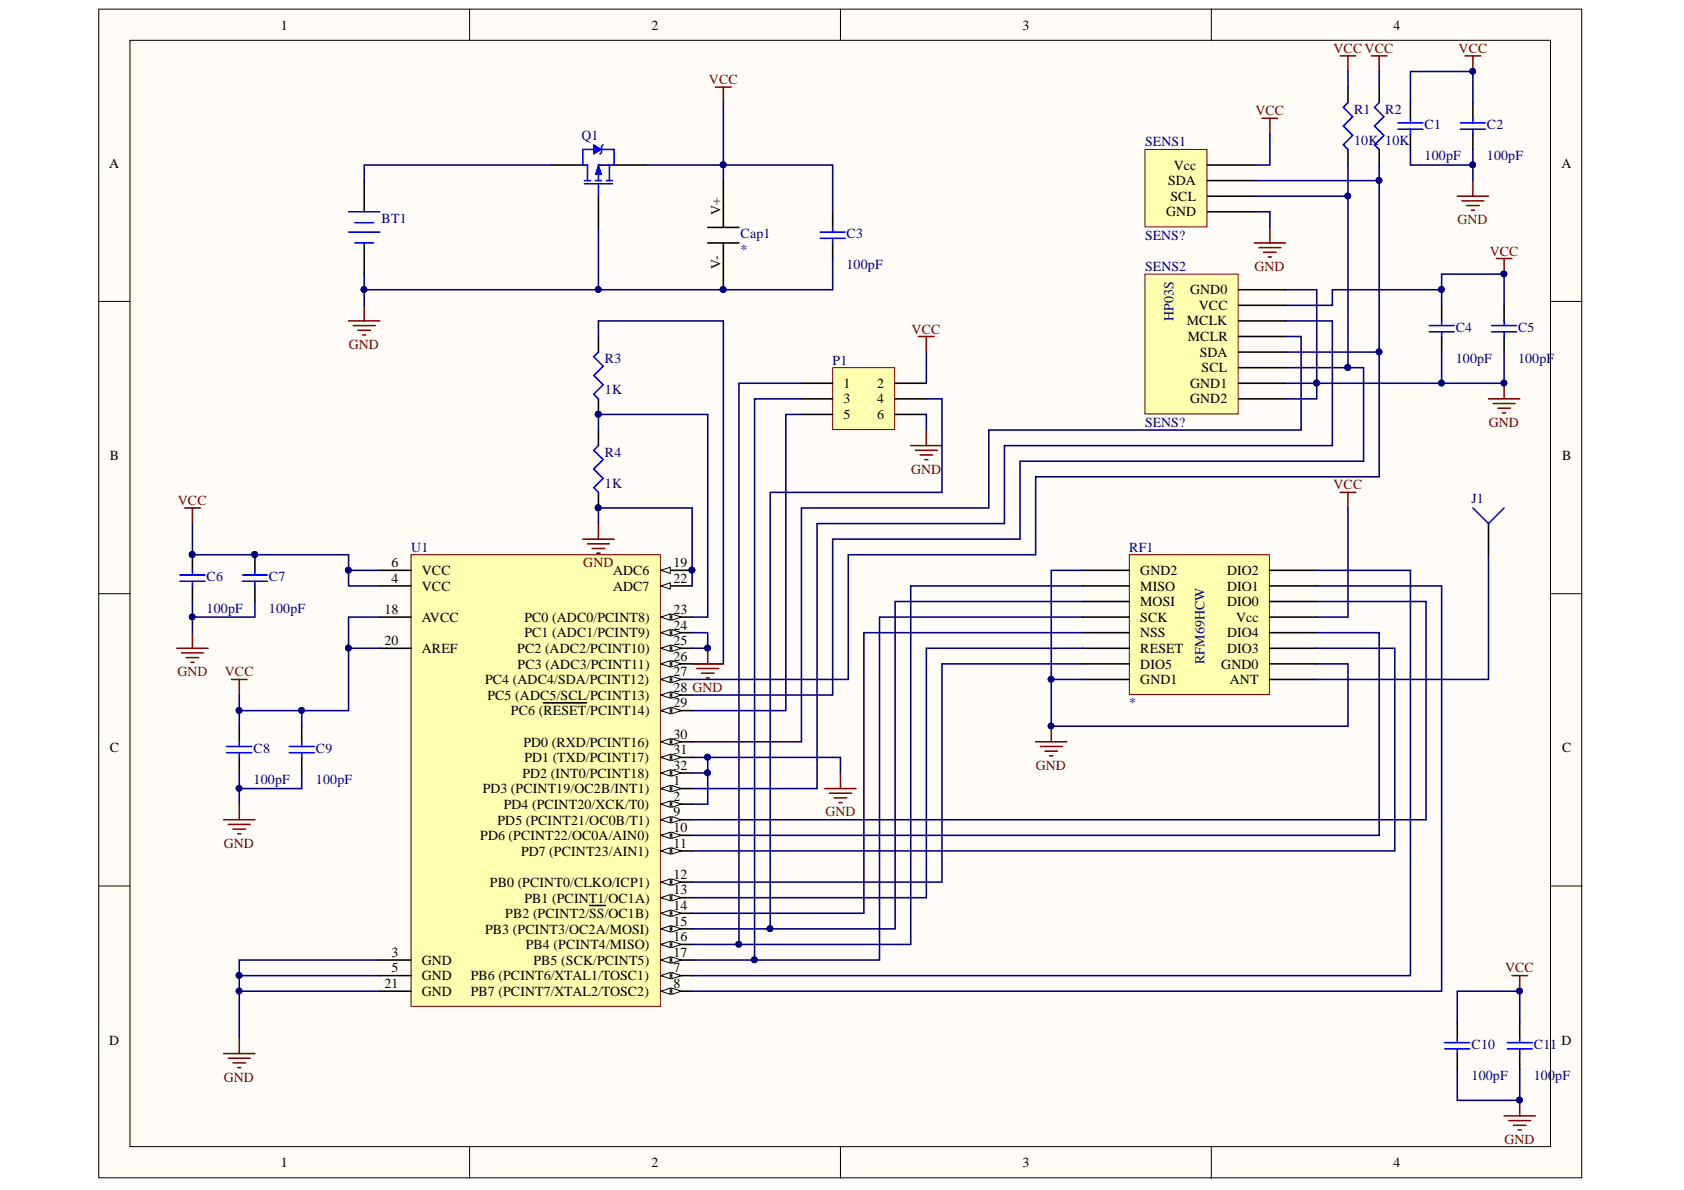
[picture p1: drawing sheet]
<svg xmlns="http://www.w3.org/2000/svg" width="297mm" height="210mm" viewBox="0 0 297 210" stroke-linecap="round" stroke-linejoin="round" font-family="sans-serif">
<defs><g id="words">
<g font-size="2.4">
<text x="49.5" y="5.2">1</text>
<text x="114.9" y="5.2">2</text>
<text x="180.3" y="5.2">3</text>
<text x="245.8" y="5.2">4</text>
<text x="19.3" y="29.6">A</text>
<text x="207.1" y="30">Vcc</text>
<text x="275.5" y="29.6">A</text>
<text x="206" y="32.7">SDA</text>
<text x="206.5" y="35.5">SCL</text>
<text x="127.1" y="37.9" transform="rotate(-90 127.1 37.9)">V+</text>
<text x="205.7" y="38.2">GND</text>
<text x="127.1" y="47.4" transform="rotate(-90 127.1 47.4)">V-</text>
<text x="209.9" y="51.9">GND0</text>
<text x="209.3" y="57.4">MCLK</text>
<text x="211.5" y="54.7">VCC</text>
<text x="209.5" y="60.2">MCLR</text>
<text x="211.6" y="63">SDA</text>
<text x="212" y="65.7">SCL</text>
<text x="148.8" y="68.5">1</text>
<text x="148.8" y="71.2">3</text>
<text x="154.7" y="68.5">2</text>
<text x="154.7" y="71.2">4</text>
<text x="209.9" y="68.5">GND1</text>
<text x="209.9" y="71.2">GND2</text>
<text x="148.8" y="73.9">5</text>
<text x="154.7" y="73.9">6</text>
<text x="19.4" y="81.1">B</text>
<text x="275.5" y="81.1">B</text>
<text x="69.1" y="100">6</text>
<text x="74.4" y="101.5">VCC</text>
<text x="108.1" y="101.5">ADC6</text>
<text x="118.8" y="100">19</text>
<text x="201.1" y="101.5">GND2</text>
<text x="216.4" y="101.5">DIO2</text>
<text x="69.1" y="102.8">4</text>
<text x="74.4" y="104.2">VCC</text>
<text x="108.1" y="104.2">ADC7</text>
<text x="118.8" y="102.8">22</text>
<text x="201.1" y="104.2">MISO</text>
<text x="201.1" y="107">MOSI</text>
<text x="216.4" y="104.2">DIO1</text>
<text x="216.4" y="107">DIO0</text>
<text x="67.8" y="108.3">18</text>
<text x="67.8" y="113.8">20</text>
<text x="74.4" y="109.7">AVCC</text>
<text x="92.5" y="109.7">PC0 (ADC0/PCINT8)</text>
<text x="92.5" y="112.4">PC1 (ADC1/PCINT9)</text>
<text x="118.8" y="108.3">23</text>
<text x="118.8" y="111.1">24</text>
<text x="118.8" y="113.8">25</text>
<text x="201.1" y="109.7">SCK</text>
<text x="201.1" y="112.4">NSS</text>
<text x="216.4" y="112.4">DIO4</text>
<text x="218" y="109.7">Vcc</text>
<text x="74.4" y="115.1">AREF</text>
<text x="91.2" y="115.1">PC2 (ADC2/PCINT10)</text>
<text x="91.3" y="117.9">PC3 (ADC3/PCINT11)</text>
<text x="118.8" y="116.6">26</text>
<text x="118.8" y="119.3">27</text>
<text x="201.1" y="115.1">RESET</text>
<text x="201.1" y="117.9">DIO5</text>
<text x="215.4" y="117.9">GND0</text>
<text x="216.4" y="115.1">DIO3</text>
<text x="85.6" y="120.7">PC4 (ADC4/SDA/PCINT12)</text>
<text x="86" y="123.4">PC5 (ADC5/SCL/PCINT13)</text>
<text x="118.8" y="124.8">29</text>
<text x="118.8" y="122.1">28 GND</text>
<text x="201.1" y="120.7">GND1</text>
<text x="216.9" y="120.7">ANT</text>
<text x="90.1" y="126.2">PC6 (RESET/PCINT14)</text>
<text x="92.3" y="131.7">PD0 (RXD/PCINT16)</text>
<text x="118.8" y="130.3">30</text>
<text x="19.4" y="132.7">C</text>
<text x="92.2" y="137.2">PD2 (INT0/PCINT18)</text>
<text x="92.5" y="134.4">PD1 (TXD/PCINT17)</text>
<text x="118.8" y="133">31</text>
<text x="118.8" y="135.8">32</text>
<text x="275.5" y="132.7">C</text>
<text x="85.1" y="140">PD3 (PCINT19/OC2B/INT1)</text>
<text x="88.9" y="142.7">PD4 (PCINT20/XCK/T0)</text>
<text x="118.8" y="141.3">2</text>
<text x="118.8" y="138.5">1</text>
<text x="84.7" y="148.2">PD6 (PCINT22/OC0A/AIN0)</text>
<text x="87.8" y="145.5">PD5 (PCINT21/OC0B/T1)</text>
<text x="118.8" y="144">9</text>
<text x="118.8" y="146.8">10</text>
<text x="118.8" y="149.6">11</text>
<text x="91.9" y="150.9">PD7 (PCINT23/AIN1)</text>
<text x="118.8" y="155.1">12</text>
<text x="86.4" y="156.4">PB0 (PCINT0/CLKO/ICP1)</text>
<text x="89.1" y="161.9">PB2 (PCINT2/SS/OC1B)</text>
<text x="92.5" y="159.2">PB1 (PCINT1/OC1A)</text>
<text x="118.8" y="157.8">13</text>
<text x="118.8" y="160.6">14</text>
<text x="85.6" y="164.7">PB3 (PCINT3/OC2A/MOSI)</text>
<text x="92.7" y="167.4">PB4 (PCINT4/MISO)</text>
<text x="118.8" y="163.3">15</text>
<text x="118.8" y="166">16</text>
<text x="69.1" y="171.5">5</text>
<text x="69.1" y="168.8">3</text>
<text x="74.4" y="172.9">GND</text>
<text x="74.4" y="170.2">GND</text>
<text x="83" y="172.9">PB6 (PCINT6/XTAL1/TOSC1)</text>
<text x="94.1" y="170.2">PB5 (SCK/PCINT5)</text>
<text x="118.8" y="171.5">7</text>
<text x="118.8" y="168.8">17</text>
<text x="67.8" y="174.3">21</text>
<text x="74.4" y="175.7">GND</text>
<text x="83" y="175.7">PB7 (PCINT7/XTAL2/TOSC2)</text>
<text x="118.8" y="174.3">8</text>
<text x="19.3" y="184.3">D</text>
<text x="275.5" y="184.3">D</text>
<text x="49.5" y="205.9">1</text>
<text x="114.9" y="205.9">2</text>
<text x="180.3" y="205.9">3</text>
<text x="245.8" y="205.9">4</text>
</g>
<g font-size="2.4" fill="#800000">
<text x="235.2" y="9.3">VCCVCC</text>
<text x="257.3" y="9.3">VCC</text>
<text x="125" y="14.9">VCC</text>
<text x="221.4" y="20.3">VCC</text>
<text x="257.1" y="39.6">GND</text>
<text x="221.3" y="47.8">GND</text>
<text x="262.8" y="45.1">VCC</text>
<text x="160.8" y="58.8">VCC</text>
<text x="61.5" y="61.5">GND</text>
<text x="262.6" y="75.3">GND</text>
<text x="160.7" y="83.6">GND</text>
<text x="31.4" y="89.1">VCC</text>
<text x="235.2" y="86.3">VCC</text>
<text x="102.9" y="100">GND</text>
<text x="31.3" y="119.3">GND</text>
<text x="39.7" y="119.3">VCC</text>
<text x="182.7" y="135.8">GND</text>
<text x="39.5" y="149.6">GND</text>
<text x="145.6" y="144">GND</text>
<text x="265.5" y="171.5">VCC</text>
<text x="39.5" y="190.8">GND</text>
<text x="265.4" y="201.8">GND</text>
</g>
<g font-size="2.4" fill="#000080">
<text x="238.8" y="20.1">R1</text>
<text x="244.3" y="20.1">R2</text>
<text x="251.3" y="22.8">C1</text>
<text x="262.3" y="22.8">C2</text>
<text x="102.6" y="24.7">Q1</text>
<text x="202" y="25.8">SENS1</text>
<text x="238.8" y="25.6">10K 10K</text>
<text x="251.3" y="28.3">100pF</text>
<text x="262.3" y="28.3">100pF</text>
<text x="67.3" y="39.3">BT1</text>
<text x="130.6" y="42">Cap1</text>
<text x="130.6" y="44.8">*</text>
<text x="149.3" y="47.5">100pF</text>
<text x="149.3" y="42">C3</text>
<text x="202" y="47.8">SENS2</text>
<text x="202" y="42.3">SENS?</text>
<text x="207" y="56.6" transform="rotate(-90 207 56.6)">HP03S</text>
<text x="256.8" y="58.6">C4</text>
<text x="267.8" y="58.6">C5</text>
<text x="106.7" y="64.1">R3</text>
<text x="146.9" y="64.3">P1</text>
<text x="256.8" y="64.1">100pF</text>
<text x="267.8" y="64.1">100pF</text>
<text x="106.7" y="69.6">1K</text>
<text x="202" y="75.3">SENS?</text>
<text x="106.7" y="80.5">R4</text>
<text x="106.7" y="86">1K</text>
<text x="259.6" y="88.8">J1</text>
<text x="72.5" y="97.3">U1</text>
<text x="199.2" y="97.3">RF1</text>
<text x="36.4" y="102.6">C6</text>
<text x="47.4" y="102.6">C7</text>
<text x="36.4" y="108.1">100pF</text>
<text x="47.4" y="108.1">100pF</text>
<text x="212.5" y="117.1" transform="rotate(-90 212.5 117.1)">RFM69HCW</text>
<text x="199.2" y="124.8">*</text>
<text x="44.7" y="132.8">C8</text>
<text x="55.7" y="132.8">C9</text>
<text x="44.7" y="138.3">100pF</text>
<text x="55.7" y="138.3">100pF</text>
<text x="259.6" y="185">C10</text>
<text x="270.5" y="185">C11</text>
<text x="259.6" y="190.5">100pF</text>
<text x="270.5" y="190.5">100pF</text>
</g>
</g></defs>
<g fill="#fffcf8" stroke="#000" stroke-width=".18">
<path d="M17.4 1.6h261.6v206.2h-261.6z"/>
<path d="M22.9 7.1h250.6v195.2h-250.6z"/>
</g>
<path d="M82.8 1.6v5.5M148.2 1.6v5.5M213.7 1.6v5.5M17.4 53.2h5.5M273.6 53.2h5.5M17.4 104.7h5.5M273.6 104.7h5.5M17.4 156.3h5.5M273.6 156.3h5.5M82.8 202.3v5.5M148.2 202.3v5.5M213.7 202.3v5.5" fill="none" stroke="#000" stroke-width=".18"/>
<path d="M61.5 56.6h5.5M62.3 57.4h3.9M63.1 58.3h2.2M64 59.1h.5M64.2 53.9v2.7" fill="none" stroke="#800000" stroke-width=".28"/>
<path d="M64.2 31.9v5.5M97.3 29.1h5.5M105.6 34.6v5.5M108.3 29.1h5.5M64.2 42.9v5.5" fill="none" stroke="#000" stroke-width=".28"/>
<path d="M61.5 37.4h5.5M62.6 39.3h3.3M103.1 32.4h4.9M103.1 31.9h1.1M103.6 29.1v2.8M105 31.9h1.1M105.6 32.4v2.2M106.9 31.9h1.1M107.5 29.1v2.8M108.3 29.1h-2.7v2.8M61.5 40.9h5.5M62.6 42.9h3.3" fill="none" stroke="#00f" stroke-width=".28"/>
<path d="M105.6 29.1l.5 1.7h-1.1z" fill="#00f"/>
<path d="M105.6 29.1l.5 1.7h-1.1z" fill="none" stroke="#00f" stroke-width=".18"/>
<path d="M102.8 26.4v2.7h.8" fill="none" stroke="#00f" stroke-width=".28"/>
<path d="M104.7 25.5l1.4 .9-1.4 .8z" fill="#00f"/>
<path d="M104.7 25.5l1.4 .9-1.4 .8z" fill="none" stroke="#00f" stroke-width=".18"/>
<path d="M102.8 26.4h1.9M106.1 26.4h2.2v2.7M106.4 25.5l-.3 .3v1.1l-.3 .3" fill="none" stroke="#00f" stroke-width=".28"/>
<path d="M127.6 31.9v8.2M124.8 40.1h5.5M124.8 42.9h5.5M127.6 42.9v8.2" fill="none" stroke="#000" stroke-width=".28"/>
<g fill="#000080" stroke="#000080" stroke-width=".18">
<circle cx="127.5" cy="51.1" r=".51"/>
<circle cx="185.4" cy="128.1" r=".51"/>
</g>
<path d="M126.2 15.4h2.8M127.6 15.4v2.7M236.4 86.9h2.7M237.8 86.9v2.7M182.7 130.8h5.5M183.5 131.7h3.9M184.3 132.5h2.2M185.2 133.3h.5M185.4 128.1v2.7" fill="none" stroke="#800000" stroke-width=".28"/>
<path d="M199.2 97.9h24.7v24.6h-24.7z" fill="#ffffb0" stroke="#800000" stroke-width=".18"/>
<g fill="none" stroke="#000" stroke-width=".28">
<path d="M190.9 100.6h8.3M190.9 103.3h8.3M190.9 106.1h8.3M190.9 108.8h8.3M190.9 111.6h8.3M190.9 114.3h8.3M190.9 117.1h8.3M190.9 119.8h8.3M224 100.6h8.3M224 103.3h8.3M224 106.1h8.3M224 108.8h8.3"/>
<path d="M224 111.6h8.3M224 114.3h8.3M224 117.1h8.3M224 119.8h8.3"/>
</g>
<path d="M72.5 97.9h44v79.6h-44z" fill="#ffffb0" stroke="#800000" stroke-width=".18"/>
<path d="M116.6 125.3h5.5" fill="none" stroke="#000" stroke-width=".28"/>
<path d="M116.6 125.3l1.6-.5v1.1z" fill="#fffcf8"/>
<path d="M116.6 125.3l1.6-.5v1.1z" fill="none" stroke="#000" stroke-width=".18"/>
<path d="M118.5 124.8l1.7 .5-1.7 .6z" fill="#fffcf8"/>
<path d="M118.5 124.8l1.7 .5-1.7 .6z" fill="none" stroke="#000" stroke-width=".18"/>
<path d="M95.9 124h7.6M116.6 130.8h5.5" fill="none" stroke="#000" stroke-width=".28"/>
<path d="M116.6 130.8l1.6-.5v1.1z" fill="#fffcf8"/>
<path d="M116.6 130.8l1.6-.5v1.1z" fill="none" stroke="#000" stroke-width=".18"/>
<path d="M118.5 130.3l1.7 .5-1.7 .6z" fill="#fffcf8"/>
<path d="M118.5 130.3l1.7 .5-1.7 .6z" fill="none" stroke="#000" stroke-width=".18"/>
<path d="M116.6 133.6h5.5" fill="none" stroke="#000" stroke-width=".28"/>
<path d="M116.6 133.6l1.6-.6v1.1z" fill="#fffcf8"/>
<path d="M116.6 133.6l1.6-.6v1.1z" fill="none" stroke="#000" stroke-width=".18"/>
<path d="M118.5 133l1.7 .6-1.7 .5z" fill="#fffcf8"/>
<path d="M118.5 133l1.7 .6-1.7 .5z" fill="none" stroke="#000" stroke-width=".18"/>
<path d="M116.6 136.3h5.5" fill="none" stroke="#000" stroke-width=".28"/>
<path d="M116.6 136.3l1.6-.5v1.1z" fill="#fffcf8"/>
<path d="M116.6 136.3l1.6-.5v1.1z" fill="none" stroke="#000" stroke-width=".18"/>
<path d="M118.5 135.8l1.7 .5-1.7 .6z" fill="#fffcf8"/>
<path d="M118.5 135.8l1.7 .5-1.7 .6z" fill="none" stroke="#000" stroke-width=".18"/>
<path d="M116.6 141.8h5.5" fill="none" stroke="#000" stroke-width=".28"/>
<path d="M116.6 141.8l1.6-.5v1.1z" fill="#fffcf8"/>
<path d="M116.6 141.8l1.6-.5v1.1z" fill="none" stroke="#000" stroke-width=".18"/>
<path d="M118.5 141.3l1.7 .5-1.7 .6z" fill="#fffcf8"/>
<path d="M118.5 141.3l1.7 .5-1.7 .6z" fill="none" stroke="#000" stroke-width=".18"/>
<path d="M67 100.6h5.5M67 172.1h5.5M116.6 172.1h5.5" fill="none" stroke="#000" stroke-width=".28"/>
<path d="M116.6 172.1l1.6-.6v1.1z" fill="#fffcf8"/>
<path d="M116.6 172.1l1.6-.6v1.1z" fill="none" stroke="#000" stroke-width=".18"/>
<path d="M118.5 171.5l1.7 .6-1.7 .5z" fill="#fffcf8"/>
<path d="M118.5 171.5l1.7 .6-1.7 .5z" fill="none" stroke="#000" stroke-width=".18"/>
<path d="M116.6 174.8h5.5" fill="none" stroke="#000" stroke-width=".28"/>
<path d="M116.6 174.8l1.6-.5v1.1z" fill="#fffcf8"/>
<path d="M116.6 174.8l1.6-.5v1.1z" fill="none" stroke="#000" stroke-width=".18"/>
<path d="M118.5 174.3l1.7 .5-1.7 .6z" fill="#fffcf8"/>
<path d="M118.5 174.3l1.7 .5-1.7 .6z" fill="none" stroke="#000" stroke-width=".18"/>
<path d="M116.6 144.6h5.5" fill="none" stroke="#000" stroke-width=".28"/>
<path d="M116.6 144.6l1.6-.6v1.1z" fill="#fffcf8"/>
<path d="M116.6 144.6l1.6-.6v1.1z" fill="none" stroke="#000" stroke-width=".18"/>
<path d="M118.5 144l1.7 .6-1.7 .5z" fill="#fffcf8"/>
<path d="M118.5 144l1.7 .6-1.7 .5z" fill="none" stroke="#000" stroke-width=".18"/>
<path d="M116.6 147.3h5.5" fill="none" stroke="#000" stroke-width=".28"/>
<path d="M116.6 147.3l1.6-.5v1.1z" fill="#fffcf8"/>
<path d="M116.6 147.3l1.6-.5v1.1z" fill="none" stroke="#000" stroke-width=".18"/>
<path d="M118.5 146.8l1.7 .5-1.7 .6z" fill="#fffcf8"/>
<path d="M118.5 146.8l1.7 .5-1.7 .6z" fill="none" stroke="#000" stroke-width=".18"/>
<path d="M116.6 150.1h5.5" fill="none" stroke="#000" stroke-width=".28"/>
<path d="M116.6 150.1l1.6-.6v1.1z" fill="#fffcf8"/>
<path d="M116.6 150.1l1.6-.6v1.1z" fill="none" stroke="#000" stroke-width=".18"/>
<path d="M118.5 149.5l1.7 .6-1.7 .5z" fill="#fffcf8"/>
<path d="M118.5 149.5l1.7 .6-1.7 .5z" fill="none" stroke="#000" stroke-width=".18"/>
<path d="M116.6 155.6h5.5" fill="none" stroke="#000" stroke-width=".28"/>
<path d="M116.6 155.6l1.6-.6v1.1z" fill="#fffcf8"/>
<path d="M116.6 155.6l1.6-.6v1.1z" fill="none" stroke="#000" stroke-width=".18"/>
<path d="M118.5 155l1.7 .6-1.7 .5z" fill="#fffcf8"/>
<path d="M118.5 155l1.7 .6-1.7 .5z" fill="none" stroke="#000" stroke-width=".18"/>
<path d="M116.6 158.3h5.5" fill="none" stroke="#000" stroke-width=".28"/>
<path d="M116.6 158.3l1.6-.5v1.1z" fill="#fffcf8"/>
<path d="M116.6 158.3l1.6-.5v1.1z" fill="none" stroke="#000" stroke-width=".18"/>
<path d="M118.5 157.8l1.7 .5-1.7 .6z" fill="#fffcf8"/>
<path d="M118.5 157.8l1.7 .5-1.7 .6z" fill="none" stroke="#000" stroke-width=".18"/>
<path d="M116.6 161.1h5.5" fill="none" stroke="#000" stroke-width=".28"/>
<path d="M116.6 161.1l1.6-.6v1.1z" fill="#fffcf8"/>
<path d="M116.6 161.1l1.6-.6v1.1z" fill="none" stroke="#000" stroke-width=".18"/>
<path d="M118.5 160.5l1.7 .6-1.7 .5z" fill="#fffcf8"/>
<path d="M118.5 160.5l1.7 .6-1.7 .5z" fill="none" stroke="#000" stroke-width=".18"/>
<path d="M104 159.7h2.8M116.6 163.8h5.5" fill="none" stroke="#000" stroke-width=".28"/>
<path d="M116.6 163.8l1.6-.5v1.1z" fill="#fffcf8"/>
<path d="M116.6 163.8l1.6-.5v1.1z" fill="none" stroke="#000" stroke-width=".18"/>
<path d="M118.5 163.3l1.7 .5-1.7 .6z" fill="#fffcf8"/>
<path d="M118.5 163.3l1.7 .5-1.7 .6z" fill="none" stroke="#000" stroke-width=".18"/>
<path d="M116.6 166.6h5.5" fill="none" stroke="#000" stroke-width=".28"/>
<path d="M116.6 166.6l1.6-.6v1.1z" fill="#fffcf8"/>
<path d="M116.6 166.6l1.6-.6v1.1z" fill="none" stroke="#000" stroke-width=".18"/>
<path d="M118.5 166l1.7 .6-1.7 .5z" fill="#fffcf8"/>
<path d="M118.5 166l1.7 .6-1.7 .5z" fill="none" stroke="#000" stroke-width=".18"/>
<path d="M116.6 169.3h5.5" fill="none" stroke="#000" stroke-width=".28"/>
<path d="M116.6 169.3l1.6-.5v1.1z" fill="#fffcf8"/>
<path d="M116.6 169.3l1.6-.5v1.1z" fill="none" stroke="#000" stroke-width=".18"/>
<path d="M118.5 168.8l1.7 .5-1.7 .6z" fill="#fffcf8"/>
<path d="M118.5 168.8l1.7 .5-1.7 .6z" fill="none" stroke="#000" stroke-width=".18"/>
<path d="M67 108.8h5.5M67 114.3h5.5M116.6 108.8h5.5M67 174.8h5.5" fill="none" stroke="#000" stroke-width=".28"/>
<path d="M116.6 108.8l1.6-.5v1.1z" fill="#fffcf8"/>
<path d="M116.6 108.8l1.6-.5v1.1z" fill="none" stroke="#000" stroke-width=".18"/>
<path d="M118.5 108.3l1.7 .5-1.7 .6z" fill="#fffcf8"/>
<path d="M118.5 108.3l1.7 .5-1.7 .6z" fill="none" stroke="#000" stroke-width=".18"/>
<path d="M116.6 111.6h5.5" fill="none" stroke="#000" stroke-width=".28"/>
<path d="M116.6 111.6l1.6-.6v1.1z" fill="#fffcf8"/>
<path d="M116.6 111.6l1.6-.6v1.1z" fill="none" stroke="#000" stroke-width=".18"/>
<path d="M118.5 111l1.7 .6-1.7 .5z" fill="#fffcf8"/>
<path d="M118.5 111l1.7 .6-1.7 .5z" fill="none" stroke="#000" stroke-width=".18"/>
<path d="M116.6 114.3h5.5" fill="none" stroke="#000" stroke-width=".28"/>
<path d="M116.6 114.3l1.6-.5v1.1z" fill="#fffcf8"/>
<path d="M116.6 114.3l1.6-.5v1.1z" fill="none" stroke="#000" stroke-width=".18"/>
<path d="M118.5 113.8l1.7 .5-1.7 .6z" fill="#fffcf8"/>
<path d="M118.5 113.8l1.7 .5-1.7 .6z" fill="none" stroke="#000" stroke-width=".18"/>
<path d="M116.6 117.1h5.5" fill="none" stroke="#000" stroke-width=".28"/>
<path d="M116.6 117.1l1.6-.6v1.1z" fill="#fffcf8"/>
<path d="M116.6 117.1l1.6-.6v1.1z" fill="none" stroke="#000" stroke-width=".18"/>
<path d="M118.5 116.5l1.7 .6-1.7 .5z" fill="#fffcf8"/>
<path d="M118.5 116.5l1.7 .6-1.7 .5z" fill="none" stroke="#000" stroke-width=".18"/>
<path d="M116.6 119.8h5.5" fill="none" stroke="#000" stroke-width=".28"/>
<path d="M116.6 119.8l1.6-.5v1.1z" fill="#fffcf8"/>
<path d="M116.6 119.8l1.6-.5v1.1z" fill="none" stroke="#000" stroke-width=".18"/>
<path d="M118.5 119.3l1.7 .5-1.7 .6z" fill="#fffcf8"/>
<path d="M118.5 119.3l1.7 .5-1.7 .6z" fill="none" stroke="#000" stroke-width=".18"/>
<path d="M116.6 122.6h5.5" fill="none" stroke="#000" stroke-width=".28"/>
<path d="M116.6 122.6l1.6-.6v1.1z" fill="#fffcf8"/>
<path d="M116.6 122.6l1.6-.6v1.1z" fill="none" stroke="#000" stroke-width=".18"/>
<path d="M118.5 122l1.7 .6-1.7 .5z" fill="#fffcf8"/>
<path d="M118.5 122l1.7 .6-1.7 .5z" fill="none" stroke="#000" stroke-width=".18"/>
<path d="M67 103.3h5.5M116.6 100.6h5.5M67 169.3h5.5" fill="none" stroke="#000" stroke-width=".28"/>
<path d="M116.6 100.6l1.6-.6v1.1z" fill="#fffcf8"/>
<path d="M116.6 100.6l1.6-.6v1.1z" fill="none" stroke="#000" stroke-width=".18"/>
<circle cx="122" cy="100.6" r=".51" fill="#000080" stroke="#000080" stroke-width=".18"/>
<path d="M116.6 103.3h5.5" fill="none" stroke="#000" stroke-width=".28"/>
<path d="M116.6 103.3l1.6-.5v1.1z" fill="#fffcf8"/>
<path d="M116.6 103.3l1.6-.5v1.1z" fill="none" stroke="#000" stroke-width=".18"/>
<path d="M116.6 139.1h5.5" fill="none" stroke="#000" stroke-width=".28"/>
<path d="M116.6 139.1l1.6-.6v1.1z" fill="#fffcf8"/>
<path d="M116.6 139.1l1.6-.6v1.1z" fill="none" stroke="#000" stroke-width=".18"/>
<path d="M118.5 138.5l1.7 .6-1.7 .5z" fill="#fffcf8"/>
<path d="M118.5 138.5l1.7 .6-1.7 .5z" fill="none" stroke="#000" stroke-width=".18"/>
<g fill="#000080" stroke="#000080" stroke-width=".18">
<circle cx="122" cy="100.6" r=".51"/>
<circle cx="44.9" cy="97.8" r=".51"/>
<circle cx="33.9" cy="97.8" r=".51"/>
</g>
<g fill="none" stroke="#800000" stroke-width=".28">
<path d="M32.6 89.6h2.7M33.9 89.6v2.8M31.2 114.3h5.5M32 115.2h3.9M32.8 116h2.2M33.7 116.8h.5M33.9 111.6v2.7M40.8 119.8h2.8M42.2 119.8v2.8M39.5 144.6h5.5M40.3 145.4h3.8M41.1 146.2h2.2"/>
<path d="M41.9 147.1h.6M42.2 141.8v2.8M39.5 185.8h5.5M40.3 186.7h3.8M41.1 187.5h2.2M41.9 188.3h.6M42.2 183.1v2.7"/>
</g>
<path d="M146.9 37.4v2.7M146.9 42.9v2.7M33.9 97.9v2.7M45 97.9v2.7M33.9 103.3v2.8M45 103.3v2.8M42.2 128.1v2.7M42.2 133.6v2.7M53.2 128.1v2.7M53.2 133.6v2.7" fill="none" stroke="#000" stroke-width=".28"/>
<g fill="none" stroke="#00f" stroke-width=".28">
<path d="M144.7 40.9h4.4M144.7 42h4.4M146.9 40.1v.8M146.9 42v.9M31.7 101.4h4.4M31.7 102.5h4.4M33.9 100.6v.8M33.9 102.5v.8M42.8 101.4h4.4M42.8 102.5h4.4M45 100.6v.8M45 102.5v.8"/>
<path d="M40 131.7h4.4M40 132.8h4.4M42.2 130.8v.9M42.2 132.8v.8M51 131.7h4.4M51 132.8h4.4M53.2 130.8v.9M53.2 132.8v.8"/>
</g>
<path d="M146.9 64.9h10.9v10.9h-10.9z" fill="#ffffb0" stroke="#800000" stroke-width=".18"/>
<g fill="none" stroke="#000" stroke-width=".28">
<path d="M237.8 15.4v2.7M243.3 15.4v2.7M248.8 18.1v2.8M259.8 18.1v2.8M237.8 26.4v2.7M243.3 26.4v2.7M248.8 23.6v2.8M259.8 23.6v2.8M105.6 59.4v2.7M254.3 53.9v2.7M254.3 59.4v2.7M265.3 53.9v2.7"/>
<path d="M265.3 59.4v2.7M105.6 70.4v2.7M105.6 75.9v2.7M141.4 67.6h5.5M141.4 70.4h5.5M141.4 73.1h5.5M157.9 67.6h5.5M157.9 70.4h5.5M157.9 73.1h5.5M105.6 86.9v2.7M262.6 92.4v5.5M257 180.3v2.8"/>
<path d="M257 185.8v2.8M268.1 180.3v2.8M268.1 185.8v2.8"/>
</g>
<g fill="none" stroke="#800000" stroke-width=".28">
<path d="M236.4 9.9h2.7M237.8 9.9v2.7M241.9 9.9h2.8M243.3 9.9v2.7M258.4 9.9h2.8M259.8 9.9v2.7M222.6 20.9h2.8M224 20.9v2.7M257 34.6h5.6M257.9 35.4h3.8M258.7 36.3h2.2M259.5 37.1h.6"/>
<path d="M259.8 31.9v2.7M162 59.4h2.8M163.4 59.4v2.7M221.2 42.9h5.5M222.1 43.7h3.8M222.9 44.5h2.2M223.7 45.3h.6M224 40.1v2.8M263.9 45.6h2.8M265.3 45.6v2.8M160.6 78.6h5.6M161.5 79.4h3.8"/>
<path d="M163.4 75.9v2.7M262.6 70.4h5.5M263.4 71.2h3.8M264.2 72h2.2M265 72.8h.6M265.3 67.6v2.8M102.8 95.1h5.5M103.6 95.9h3.9M104.5 96.8h2.2M105.3 97.6h.5M105.6 92.4v2.7M162.3 80.3h2.2"/>
<path d="M163.1 81.1h.6M122.1 117.1h5.5M122.9 117.9h3.9M123.7 118.7h2.2M124.6 119.6h.5M124.8 114.3v2.8M145.5 139.1h5.5M146.3 139.9h3.9M148.2 136.3v2.8M147.1 140.7h2.3M148 141.6h.5M266.7 172.1h2.7"/>
<path d="M268.1 172.1v2.7M265.3 196.8h5.5M266.1 197.7h3.9M267 198.5h2.2M267.8 199.3h.5M268.1 194.1v2.7"/>
</g>
<g fill="none" stroke="#00f" stroke-width=".28">
<path d="M237.8 18.1l-.9 .8 1.7 1.7-1.7 1.6 1.7 1.7-1.7 1.6 .9 .9M243.3 18.1l-.9 .8 1.7 1.7-1.7 1.6 1.7 1.7-1.7 1.6 .9 .9M246.6 21.7h4.4M246.6 22.8h4.4M248.8 20.9v.8M248.8 22.8v.8M257.6 21.7h4.4M257.6 22.8h4.4M259.8 20.9v.8M259.8 22.8v.8M252.1 57.4h4.4M252.1 58.5h4.4"/>
<path d="M254.3 56.6v.8M254.3 58.5v.9M263.1 57.4h4.4M263.1 58.5h4.4M265.3 56.6v.8M265.3 58.5v.9M105.6 78.6l-.9 .8 1.7 1.7-1.7 1.6 1.7 1.7-1.7 1.6 .9 .9M105.6 62.1l-.9 .8 1.7 1.7-1.7 1.6 1.7 1.7-1.7 1.6 .9 .9M259.8 89.6l2.8 2.8 2.7-2.8M254.8 183.9h4.4M254.8 185h4.4M257 183.1v.8"/>
<path d="M257 185v.8M265.9 183.9h4.4M265.9 185h4.4M268.1 183.1v.8M268.1 185v.8"/>
</g>
<g fill="#000080" stroke="#000080" stroke-width=".18">
<circle cx="259.8" cy="12.6" r=".51"/>
<circle cx="265.3" cy="48.3" r=".51"/>
<circle cx="265.3" cy="67.6" r=".51"/>
<circle cx="268" cy="174.8" r=".51"/>
<circle cx="268" cy="194" r=".51"/>
<circle cx="105.5" cy="89.6" r=".51"/>
<circle cx="105.5" cy="73.1" r=".51"/>
<circle cx="64.2" cy="51.1" r=".51"/>
<circle cx="105.5" cy="51.1" r=".51"/>
<circle cx="127.5" cy="29.1" r=".51"/>
<circle cx="185.4" cy="119.8" r=".51"/>
<circle cx="185.4" cy="128.1" r=".51"/>
<circle cx="42.2" cy="174.8" r=".51"/>
<circle cx="42.2" cy="172" r=".51"/>
<circle cx="127.5" cy="51.1" r=".51"/>
<circle cx="61.4" cy="100.6" r=".51"/>
<circle cx="44.9" cy="97.8" r=".51"/>
<circle cx="33.9" cy="97.8" r=".51"/>
<circle cx="33.9" cy="108.8" r=".51"/>
<circle cx="61.4" cy="114.3" r=".51"/>
<circle cx="53.2" cy="125.3" r=".51"/>
<circle cx="42.2" cy="125.3" r=".51"/>
<circle cx="42.2" cy="139.1" r=".51"/>
<circle cx="130.3" cy="166.6" r=".51"/>
<circle cx="133.1" cy="169.3" r=".51"/>
<circle cx="135.8" cy="163.8" r=".51"/>
<circle cx="254.3" cy="67.6" r=".51"/>
<circle cx="254.3" cy="51.1" r=".51"/>
<circle cx="232.2" cy="67.6" r=".51"/>
<circle cx="243.2" cy="62.1" r=".51"/>
<circle cx="243.2" cy="31.8" r=".51"/>
<circle cx="237.7" cy="64.8" r=".51"/>
<circle cx="259.8" cy="29.1" r=".51"/>
<circle cx="237.7" cy="34.6" r=".51"/>
<circle cx="122" cy="100.6" r=".51"/>
<circle cx="124.8" cy="114.3" r=".51"/>
<circle cx="124.8" cy="133.6" r=".51"/>
<circle cx="124.8" cy="136.3" r=".51"/>
</g>
<g fill="none" stroke="#000080" stroke-width=".28">
<path d="M127.6 18.1v11h19.3v8.3M237.8 12.6v2.8M243.3 12.6v2.8M248.8 18.1v-5.5h11v5.5M97.3 29.1h-33.1v2.8M113.8 29.1h13.8v2.8M221.2 31.9h22.1v30.2M221.2 37.4h2.8v2.7M221.2 34.6h16.6v30.3M224 23.6v5.5h-2.8M237.8 29.1v5.5M243.3 29.1v2.8"/>
<path d="M248.8 26.4v2.7h11M259.8 26.4v5.5M64.2 48.4v5.5M105.6 40.1v11h-41.4M105.6 59.4v-2.8h22v60.5h-5.5M146.9 45.6v5.5h-41.3M226.7 51.1h5.6v16.5h-5.6M226.7 56.6h8.3v22h-57.8v13.8h-33.1v46.7h-22M254.3 53.9v-5.5h11v5.5M254.3 51.1h-19.3v2.8h-8.3M105.6 75.9v-2.8h19.2v35.7h-2.7M141.4 67.6h-11.1v99h-8.2"/>
<path d="M141.4 70.4h-8.3v98.9h-11M141.4 73.1h-2.8v52.2h-16.5M163.4 70.4h2.8v16.5h-30.3v76.9h-13.8M163.4 62.1v5.5M163.4 73.1v2.8M226.7 62.1h16.6v22h-60.6v13.8h-33.1v21.9h-27.5M226.7 64.9h11.1M237.8 64.9h2.7v16.5h-60.6v13.7h-33v27.5h-24.8M254.3 62.1v5.5h11v-5.5M254.3 67.6h-22v2.8h-5.6M33.9 92.4v5.5h27.6v2.7h5.5M105.6 92.4v-2.8h16.5v13.7"/>
<path d="M237.8 89.6v19.2h-5.5M262.6 97.9v21.9h-30.3M33.9 106.1v2.7M45 106.1v2.7h-11.1v2.8M61.5 100.6v2.7h5.5M61.5 114.3h5.5M67 108.8h-5.5v16.5h-19.3v-2.7M122.1 111.6h2.7v2.7h-2.7M190.9 100.6h-5.5v19.2M190.9 111.6h-38.5v49.5h-30.3M190.9 108.8h-35.8v60.5h-22M190.9 106.1h-33v57.7h-22"/>
<path d="M190.9 103.3h-30.3v63.3h-30.3M190.9 114.3h-27.5v44h-41.3M190.9 117.1h-24.7v38.5h-44.1M232.3 117.1h5.5v11h-52.4v-8.3h5.5M232.3 111.6h11v35.7h-121.2M232.3 114.3h13.7v35.8h-123.9M232.3 100.6h16.5v71.5h-126.7M232.3 106.1h19.2v38.5h-129.4M232.3 103.3h22v71.5h-132.2M42.2 136.3v2.8h11v-2.8M42.2 125.3v2.8M42.2 139.1v2.7"/>
<path d="M53.2 125.3v2.8M122.1 133.6h26.1v2.7M124.8 133.6v2.7h-2.7M124.8 136.3v5.5h-2.7M67 174.8h-24.8v8.3M67 172.1h-24.8v2.7M67 169.3h-24.8v2.8M257 188.6v5.5h11.1v-5.5M257 180.3v-5.5h11.1v5.5"/>
</g>
<path d="M202 48.4h16.4v24.6h-16.4z" fill="#ffffb0" stroke="#800000" stroke-width=".18"/>
<path d="M218.5 59.4h8.2M218.5 56.6h8.2M218.5 53.9h8.2M218.5 51.1h8.2M218.5 62.1h8.2M218.5 64.9h8.2M218.5 67.6h8.2M218.5 70.4h8.2" fill="none" stroke="#000" stroke-width=".28"/>
<path d="M226.7 59.4h2.8v16.5h-55.1v13.7h-33v41.2h-19.3" fill="none" stroke="#000080" stroke-width=".28"/>
<path d="M202 26.4h10.9v13.6h-10.9z" fill="#ffffb0" stroke="#800000" stroke-width=".18"/>
<path d="M213 31.9h8.2M213 34.6h8.2M213 37.4h8.2M213 29.1h8.2" fill="none" stroke="#000" stroke-width=".28"/>
<use href="#words"/>
</svg>
